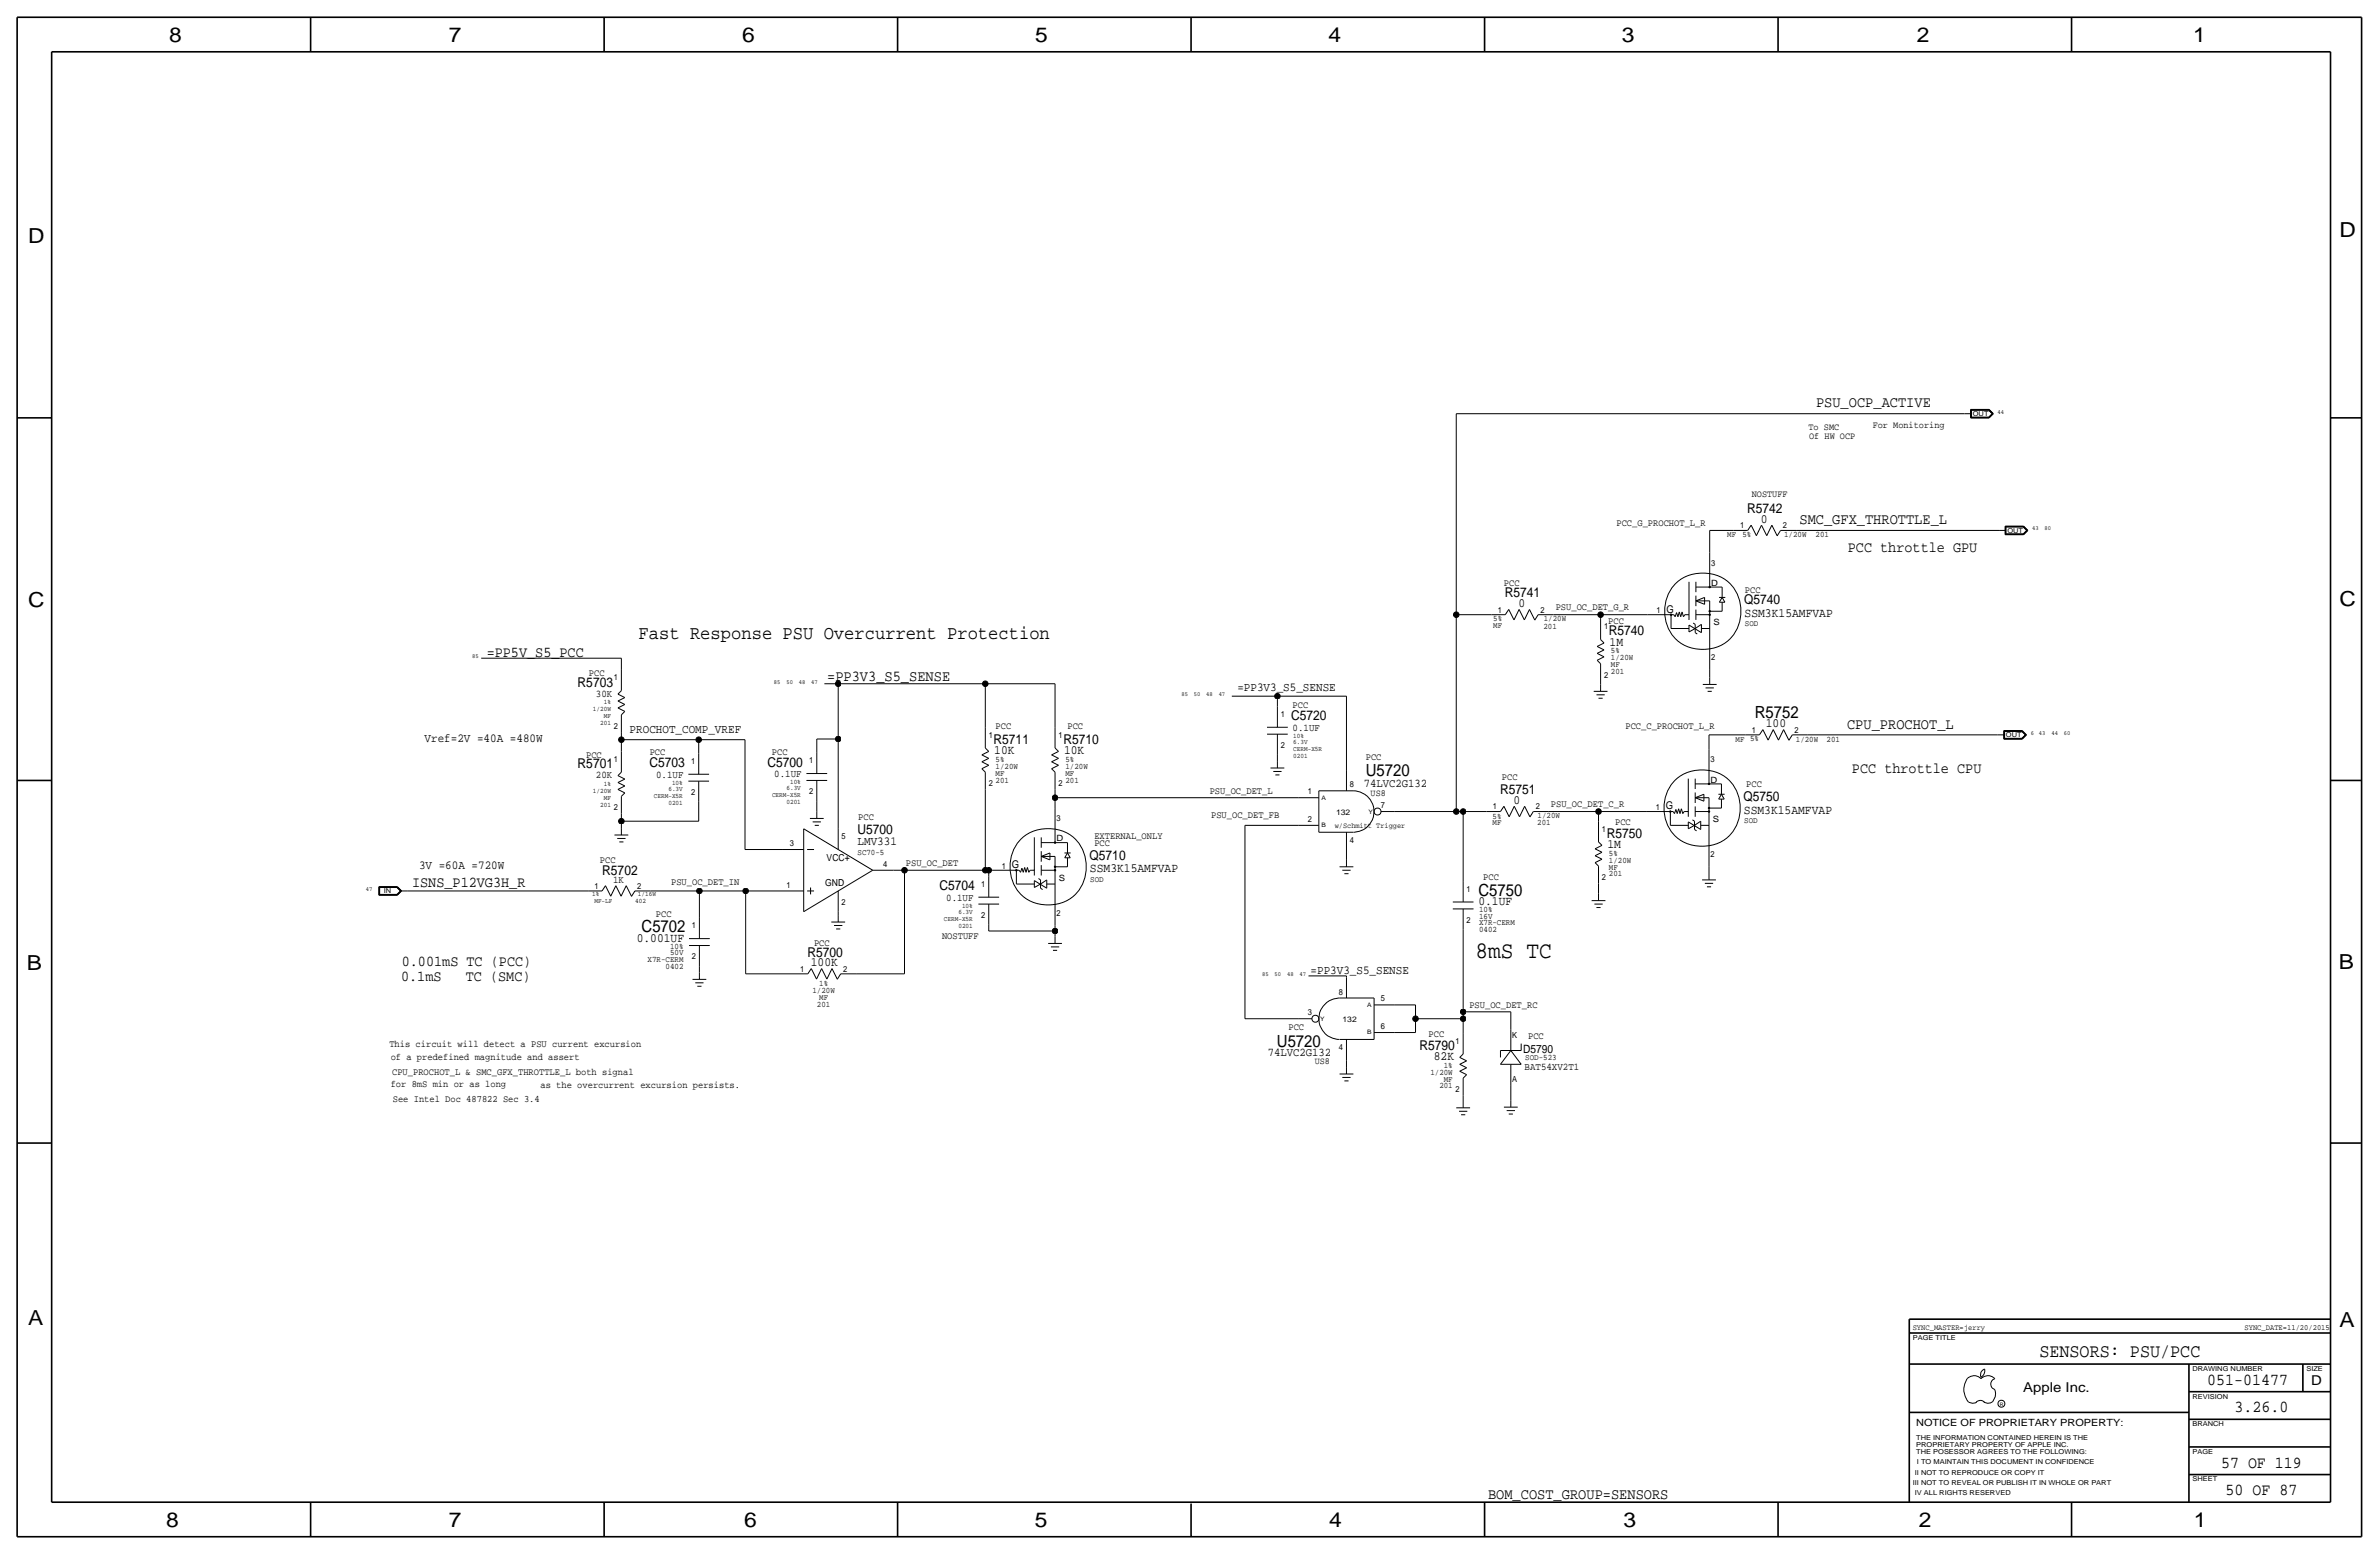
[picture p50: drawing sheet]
<svg xmlns="http://www.w3.org/2000/svg" width="875mm" height="572mm" viewBox="0 0 875 572" stroke-linecap="round" stroke-linejoin="round" font-family="sans-serif">
<defs><g id="words">
<text font-size="8.7" x="542.7" y="352.3">8mS TC</text>
<g font-size="7.6">
<text x="62.2" y="15.5">8</text>
<text x="165" y="15.5">7</text>
<text x="273" y="15.5">6</text>
<text x="380.7" y="15.5">5</text>
<text x="488.6" y="15.5">4</text>
<text x="596.6" y="15.5">3</text>
<text x="705.1" y="15.5">2</text>
<text x="806.7" y="15.5">1</text>
<text x="10.4" y="89.4">D</text>
<text x="860.5" y="87.1">D</text>
<text x="10.4" y="223.3">C</text>
<text x="860.5" y="222.8">C</text>
<text x="9.8" y="356.6">B</text>
<text x="860.2" y="356.4">B</text>
<text x="10.4" y="487.4">A</text>
<text x="860.5" y="488.2">A</text>
<text x="61.2" y="561.6">8</text>
<text x="165" y="561.6">7</text>
<text x="273.8" y="561.6">6</text>
<text x="380.7" y="561.6">5</text>
<text x="488.9" y="561.6">4</text>
<text x="597.1" y="561.6">3</text>
<text x="705.8" y="561.6">2</text>
<text x="806.9" y="561.6">1</text>
</g>
<text font-size="7.1" x="234.9" y="235">Fast Response PSU Overcurrent Protection</text>
<text font-size="6.9" x="750.1" y="499.1">SENSORS: PSU/PCC</text>
<g font-size="6.2">
<text x="645.4" y="263.9">R5752</text>
<text x="502.4" y="285.2">U5720</text>
<text x="543.8" y="329.7">C5750</text>
<text x="236" y="342.6">C5702</text>
<text x="469.7" y="385.1">U5720</text>
<text x="811.9" y="509.3">051-01477</text>
<text x="821.9" y="519.4">3.26.0</text>
<text x="817" y="539.7">57 OF 119</text>
<text x="818.6" y="549.9">50 OF 87</text>
</g>
<g font-size="5.6">
<text x="668" y="149.9">PSU_OCP_ACTIVE</text>
<text x="661.9" y="192.8">SMC_GFX_THROTTLE_L</text>
<text x="679.7" y="202.9">PCC throttle GPU</text>
<text x="179" y="241.6">=PP5V_S5_PCC</text>
<text x="304.2" y="250.4">=PP3V3_S5_SENSE</text>
<text x="679.4" y="268.2">CPU_PROCHOT_L</text>
<text x="681.2" y="284.2">PCC throttle CPU</text>
<text x="151.6" y="326.1">ISNS_P12VG3H_R</text>
<text x="147.8" y="355.3">0.001mS TC (PCC)</text>
<text x="147.5" y="360.9">0.1mS</text>
<text x="171.3" y="360.9">TC (SMC)</text>
<text x="547.3" y="551.2">BOM_COST_GROUP=SENSORS</text>
</g>
<g font-size="5">
<text x="642.7" y="188.7">R5742</text>
<text x="553.5" y="219.7">R5741</text>
<text x="641.6" y="222.3">Q5740</text>
<text x="591.8" y="233.7">R5740</text>
<text x="212.5" y="252.5">R5703</text>
<text x="474.9" y="264.9">C5720</text>
<text x="365.5" y="273.6">R5711</text>
<text x="391.1" y="273.6">R5710</text>
<text x="282.3" y="281.9">C5700</text>
<text x="212.5" y="282.4">R5701</text>
<text x="238.9" y="282.2">C5703</text>
<text x="551.7" y="292.1">R5751</text>
<text x="641.3" y="294.6">Q5750</text>
<text x="315.4" y="306.8">U5700</text>
<text x="591" y="308.1">R5750</text>
<text x="400.8" y="316.2">Q5710</text>
<text x="221.5" y="321.8">R5702</text>
<text x="345.6" y="327.4">C5704</text>
<text x="297" y="351.8">R5700</text>
<text x="522.1" y="386.1">R5790</text>
<text x="850.1" y="509.3">D</text>
<text x="744.2" y="511.8">Apple Inc.</text>
</g>
<g font-size="4.7">
<text x="647.7" y="192.3">0</text>
<text x="558.5" y="223.3">0</text>
<text x="641.7" y="226.9">SSM3K15AMFVAP</text>
<text x="592" y="237.5">1M</text>
<text x="649.5" y="267.5">100</text>
<text x="365.7" y="277.4">10K</text>
<text x="391.4" y="277.4">10K</text>
<text x="556.7" y="295.7">0</text>
<text x="641.5" y="299.3">SSM3K15AMFVAP</text>
<text x="591.3" y="311.9">1M</text>
<text x="400.9" y="320.9">SSM3K15AMFVAP</text>
<text x="543.8" y="333">0.1UF</text>
<text x="234.2" y="346.5">0.001UF</text>
<text x="298.2" y="355.3">100K</text>
<text x="527.4" y="389.9">82K</text>
</g>
<g font-size="4.5">
<text x="455.1" y="254.3">=PP3V3_S5_SENSE</text>
<text x="231.6" y="269.7">PROCHOT_COMP_VREF</text>
<text x="156.2" y="273.1">Vref=2V =40A =480W</text>
<text x="315.4" y="310.6">LMV331</text>
<text x="154.1" y="319.5">3V =60A =720W</text>
<text x="482" y="358.1">=PP3V3_S5_SENSE</text>
</g>
<g font-size="4.4">
<text x="501.6" y="289.6">74LVC2G132</text>
<text x="466.3" y="388.4">74LVC2G132</text>
</g>
<text font-size="4.2" x="560.3" y="387.1">D5790</text>
<g font-size="3.9">
<text x="613" y="225.3">G</text>
<text x="612.8" y="297.7">G</text>
<text x="372.2" y="319.3">G</text>
</g>
<g font-size="3.8">
<text x="219.2" y="256.3">30K</text>
<text x="475.4" y="268.7">0.1UF</text>
<text x="219.2" y="286.3">20K</text>
<text x="241.4" y="286">0.1UF</text>
<text x="284.8" y="285.8">0.1UF</text>
<text x="225.5" y="324.9">1K</text>
<text x="348" y="331.2">0.1UF</text>
<text x="560.8" y="393.6">BAT54XV2T1</text>
</g>
<text font-size="3.7" x="704.8" y="524.5">NOTICE OF PROPRIETARY PROPERTY:</text>
<g font-size="3.6">
<text x="594.6" y="193.3">PCC_G_PROCHOT_L_R</text>
<text x="553.2" y="215.4">PCC</text>
<text x="641.8" y="217.9">PCC</text>
<text x="572.2" y="224.3">PSU_OC_DET_G_R</text>
<text x="591.5" y="229.6">PCC</text>
<text x="216.6" y="248.7">PCC</text>
<text x="475.4" y="260.4">PCC</text>
<text x="366.2" y="268">PCC</text>
<text x="392.6" y="268">PCC</text>
<text x="597.9" y="268.2">PCC_C_PROCHOT_L_R</text>
<text x="215.6" y="278.6">PCC</text>
<text x="239" y="277.6">PCC</text>
<text x="283.9" y="277.6">PCC</text>
<text x="502.4" y="279.4">PCC</text>
<text x="552.4" y="287">PCC</text>
<text x="445" y="292.1">PSU_OC_DET_L</text>
<text x="642.3" y="289.6">PCC</text>
<text x="570.4" y="296.7">PSU_OC_DET_C_R</text>
<text x="315.7" y="301.5">PCC</text>
<text x="445.5" y="301">PSU_OC_DET_FB</text>
<text x="594.1" y="303.3">PCC</text>
<text x="402.5" y="311.2">PCC</text>
<text x="402.5" y="308.6">EXTERNAL_ONLY</text>
<text x="220.7" y="317.2">PCC</text>
<text x="333.2" y="318.5">PSU_OC_DET</text>
<text x="545.5" y="323.6">PCC</text>
<text x="246.8" y="325.6">PSU_OC_DET_IN</text>
<text x="241.2" y="337.3">PCC</text>
<text x="299.4" y="347.7">PCC</text>
<text x="346.5" y="345.2">NOSTUFF</text>
<text x="540.5" y="370.6">PSU_OC_DET_RC</text>
<text x="473.9" y="378.7">PCC</text>
<text x="525.5" y="381.3">PCC</text>
<text x="562.1" y="382">PCC</text>
<text x="143.2" y="385.1">This circuit will detect a PSU current excursion</text>
<text x="143.7" y="389.9">of a predefined magnitude and assert</text>
<text x="144.2" y="395.2">CPU_PROCHOT_L &amp; SMC_GFX_THROTTLE_L both signal</text>
<text x="143.7" y="399.8">for 8mS min or as long</text>
<text x="198.8" y="400.1">as the overcurrent excursion persists.</text>
<text x="144.5" y="405.1">See Intel Doc 487822 Sec 3.4</text>
</g>
<g font-size="3.5">
<text x="665.2" y="158">To SMC</text>
<text x="665.4" y="161.5">Of HW OCP</text>
<text x="688.8" y="157.5">For Monitoring</text>
<text x="644.3" y="182.6">NOSTUFF</text>
<text x="504.1" y="292.6">US8</text>
<text x="304.1" y="316.7">VCC+</text>
<text x="303.5" y="325.9">GND</text>
<text x="483.6" y="391.4">US8</text>
</g>
<g font-size="3.2">
<text x="629.4" y="215.4">D</text>
<text x="630.2" y="229.9">S</text>
<text x="629.1" y="287.8">D</text>
<text x="630" y="302.3">S</text>
<text x="388.6" y="309.4">D</text>
<text x="389.4" y="323.8">S</text>
</g>
<g font-size="3.1">
<text x="635.3" y="197.4">MF</text>
<text x="640" y="194.3">1</text>
<text x="640.9" y="197.6">5%</text>
<text x="655.8" y="194.3">2</text>
<text x="656.2" y="197.4">1/20W</text>
<text x="667.8" y="197.4">201</text>
<text x="629.4" y="208">3</text>
<text x="550.9" y="225.3">1</text>
<text x="566.6" y="225.3">2</text>
<text x="609.3" y="225.6">1</text>
<text x="549.2" y="230.9">MF</text>
<text x="549.2" y="228.3">5%</text>
<text x="567.7" y="231.1">201</text>
<text x="567.8" y="228.3">1/20W</text>
<text x="590" y="231.4">1</text>
<text x="641.8" y="230.4">SOD</text>
<text x="592.5" y="242.8">1/20W</text>
<text x="592.5" y="240.3">5%</text>
<text x="592.5" y="245.4">MF</text>
<text x="629.4" y="242.8">2</text>
<text x="225.8" y="250.2">1</text>
<text x="590" y="249.2">2</text>
<text x="592.5" y="247.9">201</text>
<text x="471.1" y="263.7">1</text>
<text x="225.8" y="268">2</text>
<text x="644.3" y="269.5">1</text>
<text x="660.1" y="269.5">2</text>
<text x="363.7" y="271.3">1</text>
<text x="389.3" y="271.3">1</text>
<text x="471.1" y="275.1">2</text>
<text x="638.4" y="272.8">MF 5%</text>
<text x="660.5" y="273">1/20W</text>
<text x="671.8" y="272.8">201</text>
<text x="225.8" y="280.2">1</text>
<text x="254.2" y="280.9">1</text>
<text x="297.6" y="280.7">1</text>
<text x="366.2" y="280.2">5%</text>
<text x="391.9" y="280.2">5%</text>
<text x="629.1" y="280.4">3</text>
<text x="366.2" y="282.7">1/20W</text>
<text x="366.2" y="287.8">201</text>
<text x="366.2" y="285.2">MF</text>
<text x="391.9" y="282.7">1/20W</text>
<text x="391.9" y="287.8">201</text>
<text x="391.9" y="285.2">MF</text>
<text x="254.2" y="292.4">2</text>
<text x="297.6" y="292.1">2</text>
<text x="363.7" y="289.1">2</text>
<text x="389.3" y="289.1">2</text>
<text x="481" y="292.1">1</text>
<text x="496.5" y="289.6">8</text>
<text x="225.8" y="297.9">2</text>
<text x="507.9" y="297.2">7</text>
<text x="549.1" y="297.7">1</text>
<text x="564.8" y="297.7">2</text>
<text x="609" y="297.9">1</text>
<text x="388.6" y="302">3</text>
<text x="481" y="302.3">2</text>
<text x="549" y="303.5">MF</text>
<text x="549" y="301.2">5%</text>
<text x="565.4" y="303.5">201</text>
<text x="565.5" y="300.7">1/20W</text>
<text x="589.2" y="305.8">1</text>
<text x="641.6" y="302.8">SOD</text>
<text x="290.5" y="311.2">3</text>
<text x="309.6" y="308.6">5</text>
<text x="496.5" y="309.9">4</text>
<text x="315.4" y="314.5">SC70-5</text>
<text x="591.8" y="314.7">5%</text>
<text x="591.8" y="317.2">1/20W</text>
<text x="629.1" y="315.2">2</text>
<text x="324.8" y="318.8">4</text>
<text x="368.5" y="319.5">1</text>
<text x="589.2" y="323.6">2</text>
<text x="591.8" y="319.8">MF</text>
<text x="591.8" y="322.3">201</text>
<text x="218.6" y="326.9">1</text>
<text x="234.4" y="326.9">2</text>
<text x="289.3" y="326.4">1</text>
<text x="360.9" y="326.1">1</text>
<text x="401" y="324.4">SOD</text>
<text x="539.4" y="327.9">1</text>
<text x="309.6" y="332.7">2</text>
<text x="544" y="335.5">10%</text>
<text x="254.5" y="341.4">1</text>
<text x="360.9" y="337.6">2</text>
<text x="388.6" y="336.8">2</text>
<text x="539.4" y="339.3">2</text>
<text x="544" y="340.4">X7R-CERM</text>
<text x="544" y="337.8">16V</text>
<text x="544" y="342.9">0402</text>
<text x="238.2" y="353.8">X7R-CERM</text>
<text x="246.5" y="349">10%</text>
<text x="246.5" y="351.3">50V</text>
<text x="254.5" y="352.8">2</text>
<text x="244.8" y="356.4">0402</text>
<text x="294.3" y="357.4">1</text>
<text x="310.1" y="357.4">2</text>
<text x="298.8" y="365.3">1/20W</text>
<text x="301.3" y="362.7">1%</text>
<text x="492.4" y="365.8">8</text>
<text x="300.5" y="370.3">201</text>
<text x="301.3" y="367.8">MF</text>
<text x="507.9" y="368.3">5</text>
<text x="481" y="373.4">3</text>
<text x="507.9" y="378.5">6</text>
<text x="535.4" y="383.8">1</text>
<text x="556.2" y="381.8">K</text>
<text x="492.4" y="386.1">4</text>
<text x="561" y="389.9">SOD-523</text>
<text x="526.1" y="395.2">1/20W</text>
<text x="531.1" y="392.7">1%</text>
<text x="529.4" y="400.3">201</text>
<text x="531.1" y="397.8">MF</text>
<text x="535.4" y="401.6">2</text>
<text x="556.2" y="397.8">A</text>
</g>
<g font-size="2.9">
<text x="491.4" y="299.7">132</text>
<text x="490.9" y="304.5">w/Schmitt Trigger</text>
<text x="493.8" y="375.9">132</text>
<text x="703.5" y="488.9">SYNC_MASTER=jerry</text>
<text x="825.6" y="488.9">SYNC_DATE=11/20/2015</text>
</g>
<g font-size="2.5">
<text x="725.6" y="152.9">OUT</text>
<text x="738.3" y="195.8">OUT</text>
<text x="218.1" y="261.6">1/20W</text>
<text x="222.1" y="259.1">1%</text>
<text x="220.8" y="266.7">201</text>
<text x="222.1" y="264.2">MF</text>
<text x="475.7" y="271.3">10%</text>
<text x="475.7" y="273.6">6.3V</text>
<text x="737.8" y="271">OUT</text>
<text x="475.7" y="276.1">CERM-X5R</text>
<text x="475.7" y="278.6">0201</text>
<text x="218.1" y="291.6">1/20W</text>
<text x="222.1" y="289.1">1%</text>
<text x="240.5" y="293.4">CERM-X5R</text>
<text x="245.8" y="290.8">6.3V</text>
<text x="247.2" y="288.5">10%</text>
<text x="284" y="293.1">CERM-X5R</text>
<text x="289.3" y="290.6">6.3V</text>
<text x="290.6" y="288.3">10%</text>
<text x="220.8" y="296.7">201</text>
<text x="222.1" y="294.1">MF</text>
<text x="245.8" y="295.9">0201</text>
<text x="289.3" y="295.7">0201</text>
<text x="141.2" y="328.4">IN</text>
<text x="217.8" y="329.7">1%</text>
<text x="234.6" y="329.7">1/16W</text>
<text x="218.6" y="332">MF-LF</text>
<text x="233.7" y="332">402</text>
<text x="353.9" y="333.8">10%</text>
<text x="347.2" y="338.6">CERM-X5R</text>
<text x="352.5" y="336">6.3V</text>
<text x="352.5" y="341.1">0201</text>
<text x="703.5" y="492.8">PAGE TITLE</text>
<text x="806.4" y="504.2">DRAWING NUMBER</text>
<text x="848.3" y="504.2">SIZE</text>
<text x="806.4" y="514.4">REVISION</text>
<text x="806.4" y="524.5">BRANCH</text>
<text x="704.8" y="532.1">PROPRIETARY PROPERTY OF APPLE INC.</text>
<text x="704.8" y="529.6">THE INFORMATION CONTAINED HEREIN IS THE</text>
<text x="704.8" y="534.7">THE POSESSOR AGREES TO THE FOLLOWING:</text>
<text x="705.1" y="538.5">I TO MAINTAIN THIS DOCUMENT IN CONFIDENCE</text>
<text x="806.4" y="534.7">PAGE</text>
<text x="704.3" y="542.3">II NOT TO REPRODUCE OR COPY IT</text>
<text x="806.4" y="544.8">SHEET</text>
<text x="703.5" y="546.1">III NOT TO REVEAL OR PUBLISH IT IN WHOLE OR PART</text>
<text x="704.3" y="549.9">IV ALL RIGHTS RESERVED</text>
</g>
<g font-size="2.3">
<text x="734.7" y="152.1">44</text>
<text x="747.4" y="195.1">43</text>
<text x="752" y="195.1">80</text>
<text x="173.7" y="242.1">85</text>
<text x="284.7" y="251.5">85</text>
<text x="289.3" y="251.5">50</text>
<text x="293.8" y="251.5">48</text>
<text x="298.4" y="251.5">47</text>
<text x="434.5" y="256">85</text>
<text x="439.1" y="256">50</text>
<text x="443.7" y="256">48</text>
<text x="448.3" y="256">47</text>
<text x="746.9" y="270.3">6</text>
<text x="750" y="270.3">43</text>
<text x="754.5" y="270.3">44</text>
<text x="759.1" y="270.3">60</text>
<text x="486" y="294.1">A</text>
<text x="503.3" y="299.2">Y</text>
<text x="486" y="304">B</text>
<text x="134.5" y="327.7">47</text>
<text x="464.3" y="358.9">85</text>
<text x="468.8" y="358.9">50</text>
<text x="473.4" y="358.9">48</text>
<text x="478" y="358.9">47</text>
<text x="502.8" y="370.3">A</text>
<text x="485.5" y="375.4">Y</text>
<text x="502.8" y="380.2">B</text>
</g>
<text font-size="1.8" x="735.5" y="516.9">R</text>
</g></defs>
<g fill="none" stroke="#000" stroke-width=".37">
<path d="M535.6 152.1v74zM535.6 152.1h187zM722.6 152.1h2.5zM724.8 150.6h6.8zM724.8 153.7h6.8zM724.8 150.6v3.1zM724.9 150.7v2.9zM724.9 153.6h6.7zM724.9 150.7h6.7zM725 150.8v2.7zM725 153.5h6.5zM725 150.8h6.5z"/>
<path d="M725.1 150.9h6.4zM725.1 150.9v2.5zM725.1 153.4h6.4zM731.5 150.9l1.2 1.2zM731.5 153.4l1.2-1.3zM731.5 150.8l1.4 1.3zM731.5 153.5l1.4-1.4zM731.6 153.6l1.4-1.5zM731.6 150.7l1.4 1.4zM731.6 153.7l1.6-1.6zM731.6 150.6l1.6 1.5zM628.9 195.1h8.8z"/>
<path d="M628.9 195.1v8.1zM637.7 195.1h5.1zM644.1 193.1l1.9 3.9zM644.1 193.1l-1.3 2zM647.9 193.1l-1.9 3.9zM647.9 193.1l1.9 3.9zM651.7 193.1l-1.9 3.9zM651.7 193.1l1.9 3.9zM654.9 195.1h5.7zM654.9 195.1l-1.3 2zM660.6 195.1h74.7zM735.3 195.1h2.5z"/>
<path d="M737.5 193.5h6.8zM737.5 196.6h6.8zM737.5 193.5v3.1zM737.6 193.6v2.9zM737.6 196.5h6.7zM737.6 193.6h6.7zM737.7 193.7v2.7zM737.7 196.4h6.5zM737.7 193.7h6.5zM737.8 193.8h6.4zM737.8 193.8v2.5zM737.8 196.3h6.4z"/>
<path d="M744.2 193.8l1.2 1.3zM744.2 196.3l1.2-1.2zM744.2 193.7l1.4 1.4zM744.3 196.5l1.4-1.4zM744.3 193.6l1.4 1.5zM744.3 193.5l1.6 1.6zM745.6 195.1l-1.4 1.3zM745.9 195.1l-1.6 1.5zM615.8 215.2a14.7 14.7 0 0 1 22.1 1.3 14.5 14.5 0 0 1-5.5 21.1 14.3 14.3 0 0 1-18.5-6.1 15.1 15.1 0 0 1 1.9-16.3zM621.2 214v14zM623.8 215.9h9.6zM623.8 214v3.8z"/>
<path d="M623.8 219v3.9zM627 219.7v2.6zM628.9 203.2v12.7zM632.3 219.7h2.3zM633.4 219.7l-1 1.8zM633.4 215.9v3.8zM633.4 219.7l1 1.8zM535.6 226.1v72.4zM535.6 226.1h13zM548.6 226.1h5.1zM554.9 224.1l2 3.9zM554.9 224.1l-1.2 2z"/>
<path d="M558.7 224.1l-1.8 3.9zM558.7 224.1l2 3.9zM562.6 224.1l-1.9 3.9zM562.6 224.1l1.9 3.9zM565.8 226.1h5.6zM565.8 226.1l-1.3 2zM571.4 226.1h17.3zM587.5 237.7l2.5 1.3zM587.5 237.7l2.5-1.2zM588.7 226.1h17.3zM588.7 235.2l1.3 1.3zM588.7 226.1v1.5z"/>
<path d="M588.7 227.6v7.6zM606 226.1h9.6zM614.6 226.1v5zM614.6 231.1h6.6zM615.6 226.1l.6 .7zM616.7 225.3l-.5 1.5zM616.7 225.3l.5 1.5zM617.7 225l-.5 1.8zM617.7 225l.5 1.8zM618.7 225l.5 1.8zM618.7 225l-.5 1.8zM619.7 226.1h1.5z"/>
<path d="M619.7 226.1l-.5 .7zM621.2 229.9v2.5zM621.2 229.9l4.6 2.8zM621.2 232.4l2.3-1.3zM622.8 229.1l.7 .5zM623.5 231.1l2.3-1.5zM623.5 232.7l.8 .5zM623.5 229.6v3.1zM623.8 221l3.2-1.3zM623.8 221l3.2 1.3zM623.8 221h5.1zM623.8 226.1h5.1z"/>
<path d="M623.8 224.2v3.8zM625.8 229.6v3.1zM625.8 231.1h3.1zM628.9 224.8h4.5zM628.9 221v25.4zM632.4 221.5h2zM633.4 221.5v3.3zM177 242.1h51.5zM227.3 255.3l1.2-1.3zM227.3 255.3l2.5 1.2zM227.3 257.8l2.5 1.3zM227.3 257.8l2.5-1.3z"/>
<path d="M228.5 242.1v4.3zM228.5 246.4v7.6zM303.2 251.5h5.1zM308.3 251.5h54.1zM308.3 251.5v20.3zM362.4 251.5h25.7zM362.4 251.5v16zM388.1 251.5v16zM453.1 256h16.7zM469.8 256h25.4zM469.8 256v3.8zM469.8 259.8v7.7z"/>
<path d="M495.2 256v27.2zM586.2 254.3h5.1zM587.2 255.5h3zM587.5 242.8l1.2 1.3zM587.5 240.3l2.5 1.3zM587.5 242.8l2.5-1.2zM587.5 240.3l2.5-1.3zM588 256.8h1.5zM588.7 250.4v1.3zM588.7 251.7v2.6zM588.7 244.1v6.3zM626.3 251.7h5.1z"/>
<path d="M627.3 253h3.1zM628.1 254.3h1.5zM628.9 246.4v2.8zM628.9 249.2v2.5zM227.3 260.4l2.5 1.2zM227.3 260.4l2.5-1.3zM228.5 262.9l1.3-1.3zM228.5 272h28.5zM228.5 272v4.4zM228.5 269.2v2.8zM228.5 276.4v7.6zM228.5 262.9v6.3z"/>
<path d="M257 272v5.1zM257 277.1v7.6zM257 272h17zM274 272v40.4zM300.4 271.8h7.9zM300.4 271.8v5.1zM300.4 276.9v7.6zM308.3 271.8v33zM361.1 277.6l2.6 1.3zM361.1 277.6l2.6-1.2zM362.4 275.1l1.3 1.3zM362.4 267.5v7.6z"/>
<path d="M386.8 277.6l2.5-1.2zM386.8 277.6l2.5 1.3zM388.1 275.1l1.2 1.3zM388.1 267.5v7.6zM466 270h7.7zM466 267.5h7.7zM469.8 277.6v2.3zM469.8 279.9v2.5zM469.8 270v7.6zM628.6 270.3v5.3zM628.6 275.6v12.7zM628.6 270.3h13.5z"/>
<path d="M642.1 270.3h5zM648.4 268.3l1.9 3.9zM648.4 268.3l-1.3 2zM652.2 268.3l-1.9 3.9zM652.2 268.3l2 3.9zM656 268.3l-1.8 3.9zM656 268.3l2 3.9zM659.2 270.3h5.7zM659.2 270.3l-1.2 2zM664.9 270.3h69.9zM734.8 270.3h2.5zM737 268.7h6.8z"/>
<path d="M737 271.8h6.8zM737 268.7v3.1zM737.1 268.8v2.9zM737.1 271.7h6.7zM737.1 268.8h6.7zM737.2 268.9h6.5zM737.2 268.9v2.7zM737.2 271.6h6.5zM737.3 269h6.4zM737.3 269v2.5zM737.3 271.5h6.4zM743.7 269l1.2 1.3z"/>
<path d="M743.7 271.5l1.2-1.2zM743.7 271.6l1.4-1.3zM743.7 268.9l1.4 1.4zM743.8 271.7l1.4-1.4zM743.8 268.8l1.4 1.5zM743.8 271.8l1.6-1.5zM743.8 268.7l1.6 1.6zM227.3 285.2l1.2-1.2zM227.3 285.2l2.5 1.3zM227.3 290.3l2.5 1.3zM227.3 287.8l2.5 1.3zM227.3 290.3l2.5-1.2z"/>
<path d="M227.3 287.8l2.5-1.3zM228.5 299.2v2.8zM228.5 292.9v6.3zM229.8 291.6l-1.3 1.3zM253.2 287.3h7.6zM253.2 284.7h7.6zM257 294.9v7.1zM257 287.3v7.6zM296.6 287h7.6zM296.6 284.5h7.6zM300.4 294.6v3.9zM300.4 298.5v2.5z"/>
<path d="M300.4 287v7.6zM361.1 282.7l1.3 1.3zM361.1 280.2l2.6 1.2zM361.1 282.7l2.6-1.3zM361.1 280.2l2.6-1.3zM362.4 290.3v29.7zM362.4 284v6.3zM386.8 282.7l2.5-1.3zM386.8 280.2l2.5-1.3zM386.8 282.7l1.3 1.3zM386.8 280.2l2.5 1.2zM388.1 290.3v3.1z"/>
<path d="M388.1 293.4v3.8zM388.1 284v6.3zM388.1 297.2v12.7zM388.1 293.4h89.4zM467.3 282.4h5.1zM468.3 283.7h3.1zM469.1 285h1.5zM477.5 293.4h7.6zM485.1 290.8v15.3zM485.1 290.8h12.7zM495.2 283.2v7.6zM497.7 290.8a7.6 7.6 0 0 1 7.7 7.6 7.6 7.6 0 0 1-7.6 7.7"/>
<path d="M507.9 298.5h5.1zM513 298.5h22.6zM535.6 298.5h2.6zM538.2 298.5h8.6zM538.2 298.4v25.7zM546.8 298.5h5.1zM553.2 296.5l1.9 3.9zM553.2 296.5l-1.3 2zM557 296.5l-1.9 3.9zM557 296.5l1.9 3.9zM560.8 296.5l-1.9 3.9zM560.8 296.5l1.9 3.9z"/>
<path d="M564 298.5h5.7zM564 298.5l-1.3 2zM569.7 298.5h18.3zM588 298.5v3.5zM588 298.5h17.7zM605.7 298.5h9.7zM614.4 298.5v5zM615.4 298.4l.5 .8zM615.5 287.5a14.7 14.7 0 0 1 22.1 1.4 14.5 14.5 0 0 1-5.4 21.1 14.3 14.3 0 0 1-18.6-6.1 15.1 15.1 0 0 1 1.9-16.4zM616.4 297.7l.5 1.5zM616.4 297.7l-.5 1.5zM617.4 297.4l.5 1.8z"/>
<path d="M617.4 297.4l-.5 1.8zM618.4 297.4l.5 1.8zM618.4 297.4l-.5 1.8zM619.5 298.5h1.5zM619.5 298.5l-.6 .7zM621 286.4v14zM623.5 288.3h9.7zM623.5 286.4v3.8zM623.5 291.4v3.9zM623.5 293.4l3.2-1.3zM623.5 293.4l3.2 1.2zM623.5 293.4h5.1z"/>
<path d="M623.5 298.5h5.1zM623.5 296.6v3.8zM626.7 292.1v2.5zM628.6 293.4v25.4zM628.6 297.2h4.6zM632.1 292.1h2.2zM632.2 293.9h2zM633.2 293.9v3.3zM633.2 292.1l-1 1.8zM633.2 288.3v3.8zM633.2 292.1l1 1.8zM226 307.1h5.1z"/>
<path d="M227 308.4h3.1zM227.8 309.6h1.5zM228.5 302h28.5zM228.5 302v2.5zM228.5 304.5v2.6zM274 312.4h14zM288 312.4h7.6zM295.6 304.8v30.5zM295.6 304.8l25.4 15.2zM296.9 312.4h2.5zM297.9 301h5.1zM298.9 302.3h3.1z"/>
<path d="M299.7 303.5h1.5zM308.3 304.8v7.6zM375 309.1a14.7 14.7 0 0 1 22.1 1.4 14.5 14.5 0 0 1-5.4 21.1 14.3 14.3 0 0 1-18.6-6.1 15.1 15.1 0 0 1 1.9-16.4zM375.9 319.3l.5 1.5zM375.9 319.3l-.5 1.5zM376.9 319l.5 1.8zM376.9 319l-.5 1.8zM377.9 319l-.5 1.8zM377.9 319l.5 1.8zM380.4 307.9v14.1zM383 309.9h9.6zM383 307.9v3.9z"/>
<path d="M383 313v3.9zM383 315l3.2-1.3zM383 315l3.2 1.2zM383 315h5.1zM383 318.2v3.8zM386.2 313.7v2.5zM388.1 318.8h4.5zM388.1 315v25.4zM391.5 313.7h2.3zM391.6 315.5h2zM392.6 315.5v3.3zM392.6 313.7l-1 1.8z"/>
<path d="M392.6 309.9v3.8zM392.6 313.7l1 1.8zM457.9 303.5h19.6zM457.9 303.5v71.1zM477.5 303.5h7.6zM485.1 306.1h12.7zM492.7 318.8h5.1zM495.2 313.7v2.5zM495.2 306.1v7.6zM495.2 316.2v2.6zM586.7 312.2l2.5-1.3zM586.7 317.2l2.5-1.2z"/>
<path d="M586.7 314.7l2.5-1.3zM586.7 317.2l1.3 1.3zM586.7 314.7l2.5 1.3zM586.7 312.2l2.5 1.2zM588 309.6l1.2 1.3zM588 302v7.6zM588 318.5v6.4zM614.4 303.5h6.6zM621 302.3l4.6 2.8zM621 304.8l2.3-1.3zM621 302.3v2.5zM622.5 301.5l.8 .5z"/>
<path d="M623.3 303.5l2.3-1.5zM623.3 305.1l.7 .5zM623.3 302v3.1zM625.6 302v3.1zM625.6 303.5h3zM628.6 318.8v2.3zM139.3 326.1h6.9zM139.3 326.1v3.1zM139.3 329.2h6.9zM139.4 326.2v2.9zM139.4 329.1h6.7zM139.4 326.2h6.7z"/>
<path d="M139.5 326.3v2.7zM139.5 329h6.5zM139.5 326.3h6.5zM139.6 326.4v2.5zM139.6 328.9h6.4zM139.6 326.4h6.4zM146 328.9l1.3-1.2zM146 326.4l1.3 1.3zM146.1 326.3l1.3 1.4zM146.1 326.2l1.5 1.5zM146.2 329.2l1.5-1.5zM146.2 326.1l1.5 1.6z"/>
<path d="M147.3 327.7h2.5zM147.4 327.7l-1.4 1.3zM147.6 327.7l-1.5 1.4zM149.8 327.7h66.6zM216.4 327.7h5zM222.7 325.7l-1.3 2zM222.7 325.7l1.9 3.9zM226.5 325.7l-1.9 3.9zM226.5 325.7l1.9 3.9zM230.3 325.7l-1.9 3.9zM230.3 325.7l2 3.9zM233.5 327.7l-1.2 2z"/>
<path d="M233.5 327.7h5.7zM239.2 327.7h18.1zM257.3 327.7h17zM257.3 327.7v9.9zM257.3 337.6v7.6zM274.3 327.7v30.4zM274.3 327.7h13.7zM288 327.7h7.6zM295.6 335.3l25.4-15.3zM296.9 327.7h2.5zM298.1 326.4v2.5zM305.8 339.1h5z"/>
<path d="M308.3 335.3v1.3zM308.3 336.6v2.5zM308.3 327.7v7.6zM321 320h7.6zM328.6 320h4.1zM332.7 320h29.7zM332.7 320v38.1zM359.9 332.5h7.6zM359.9 329.9h7.6zM362.4 320h1.3zM363.7 320h1.5zM363.7 320v2.3z"/>
<path d="M363.7 322.3v7.6zM363.7 332.5v7.6zM365.2 320h9.7zM373.8 320v5.1zM373.8 325.1h6.6zM374.9 320l.5 .8zM378.9 320l-.5 .8zM378.9 320h1.5zM380.4 323.8l4.6 2.8zM380.4 326.4l2.3-1.3zM380.4 323.9v2.5zM382 323.1l.7 .5z"/>
<path d="M382.7 325.1l2.3-1.5zM382.7 326.6l.8 .6zM382.7 323.6v3zM383 320h5.1zM385 323.6v3zM385 325.1h3.1zM493.7 320h3.1zM494.5 321.3h1.5zM534.4 331.7h7.6zM534.4 334.3h7.6zM538.2 324.1v7.6zM538.2 334.3v7.6z"/>
<path d="M585.4 331.2h5.1zM586.4 332.5h3.1zM587.2 333.8h1.5zM588 324.9v3.8zM588 328.7v2.5zM626.1 323.6h5zM627.1 324.9h3zM627.8 326.1h1.6zM628.6 321.1v2.5zM253.4 345.2h7.7zM253.4 347.7h7.7zM257.3 355.3v2.3z"/>
<path d="M257.3 347.7v7.6zM257.3 357.6v2.6zM274.3 358.1h17.7zM292 358.1h5.1zM298.4 356.2l-1.3 1.9zM298.4 356.2l1.9 3.9zM302.2 356.2l-1.9 3.9zM302.2 356.2l1.9 3.9zM306 356.2l-1.9 3.9zM306 356.2l1.9 3.9zM306.8 340.4h3zM307.5 341.6h1.6z"/>
<path d="M309.2 358.1l-1.3 2.1zM309.2 358.1h5.7zM314.9 358.1h17.8zM363.7 342.4h24.4zM363.7 340.1v2.3zM385.5 347h5.1zM386.5 348.2h3.1zM387.3 349.5h1.5zM388.1 340.4v2zM388.1 342.4v2zM388.1 344.4v2.6zM481.3 358.9h13.9z"/>
<path d="M495.2 358.9v.5zM495.2 359.4v7.6zM538.2 341.9v30.2zM254.7 360.2h5.1zM255.7 361.4h3.1zM256.5 362.7h1.5zM457.9 374.6h19.6zM477.5 374.6h5zM492.7 367h12.7zM492.7 367a7.6 7.6 0 0 0-7.6 7.6 7.6 7.6 0 0 0 7.5 7.7M505.4 379.7h7.6zM505.4 369.6h7.6z"/>
<path d="M505.4 367v15.3zM513 369.6h7.6zM513 379.7h7.6zM520.6 369.6v5zM520.6 374.6h17.6zM520.6 374.6v5.1zM538.2 372.1h17.5zM538.2 372.1v2.5zM538.2 374.6v5.4zM538.2 380v7.6zM555.7 372.1v6.6zM555.7 378.7v7.6z"/>
<path d="M492.7 382.3h12.7zM492.7 395h5.1zM493.7 396.2h3.1zM494.5 397.5h1.5zM495.2 389.9v2.5zM495.2 382.3v7.6zM495.2 392.4v2.6zM536.9 394l2.5-1.3zM536.9 391.4l2.5-1.3zM536.9 388.9l1.3-1.3zM536.9 388.9l2.5 1.2zM536.9 394l2.5 1.2z"/>
<path d="M536.9 391.4l2.5 1.3zM538.2 396.5v6.3zM539.4 395.2l-1.2 1.3zM551.9 386.3h7.6zM551.9 386.3v2.6zM551.9 391.4h7.6zM555.7 399v5.6zM555.7 386.3l-3.8 5.1zM555.7 386.3l3.8 5.1zM555.7 391.4v7.6zM559.5 383.8v2.5zM535.6 407.4h5.1z"/>
<path d="M536.7 408.7h3zM537.4 410h1.5zM538.2 402.8v2.1zM538.2 404.9v2.5zM553.2 407.2h5zM554.2 408.4h3zM554.9 409.7h1.6zM555.7 404.6v2.6zM724.1 515.6l.5 .2a2.67 2.67 0 0 0 2.5-.2M726.8 515.7a2.09 2.09 0 0 1 3.1 0M728.6 506.5a2.69 2.69 0 0 0 1.3-3 2.26 2.26 0 0 0-1.3 3M729.7 515.6l.4 .2a2.67 2.67 0 0 0 2.6-.2"/>
<path d="M733.7 511.1a4.5 4.5 0 0 1-1 4.6M733.8 511a2.08 2.08 0 0 1-1.6-2 2.08 2.08 0 0 1 1.6-2 3.4 3.4 0 0 0-5.1 0 3.6 3.6 0 0 0-3.9-.8 3.6 3.6 0 0 0-2.3 3.3 7.1 7.1 0 0 0 1.6 6.2"/>
<circle cx="506.7" cy="298.5" r="1.28"/>
<circle cx="483.8" cy="374.7" r="1.28"/>
<circle cx="736.1" cy="516.2" r="1.28"/>
</g>
<g fill="none" stroke="#000" stroke-width=".6" stroke-linecap="butt">
<path d="M6.3 6.4v558.7zM6.3 6.4h862.3zM19 19.1h838.2zM19 19.1v533.4zM114.2 6.4v12.7zM222.2 6.4v12.7zM330.1 6.4v12.7zM438.1 6.4v12.7zM546 6.4v12.7zM654 6.4v12.7zM761.9 6.4v12.7zM857.2 19.1v533.4z"/>
<path d="M868.6 6.4v558.7zM6.3 153.7h12.7zM857.2 153.7h11.4zM6.3 287h12.7zM857.2 287h11.4zM6.3 420.4h12.7zM857.2 420.4h11.4zM702.3 490.2h154.9zM702.3 485.1h154.9zM702.3 485.1v5.1zM702.3 490.2v62.3zM702.3 501.6h154.9z"/>
<path d="M702.3 519.4h102.8zM805.1 501.6v50.8zM805.1 511.8h52.1zM847 501.6v10.2zM805.1 522h52.1zM805.1 532.1h52.1zM19 552.5h838.2zM114.2 552.4v12.7zM222.2 552.5v12.7zM330.1 552.5v12.7zM438.1 553v12.1zM546 552.5v12.7z"/>
<path d="M654 552.5v12.7zM761.9 552.5v12.7zM805.1 542.3h52.1zM6.3 565.1h862.3z"/>
</g>
<g fill="#000" stroke="#000" stroke-width=".37">
<path d="M628.7 215.7h.3v.4h-.3zM614.4 225.9h.4v.3h-.4zM628.7 225.9h.3v.3h-.3zM628.7 224.6h.3v.4h-.3zM614.2 298.3h.4v.3h-.4zM628.4 288.1h.4v.4h-.4zM628.4 298.3h.4v.3h-.4zM628.4 297h.4v.4h-.4zM373.6 319.9h.4v.3h-.4zM387.9 309.7h.4v.4h-.4zM387.9 319.9h.4v.3h-.4zM387.9 318.6h.4v.3h-.4z"/>
<circle cx="535.6" cy="226.1" r="1.02"/>
<circle cx="588.7" cy="226.1" r="1.02"/>
<circle cx="308.3" cy="251.5" r="1.02"/>
<circle cx="362.4" cy="251.5" r="1.02"/>
<circle cx="469.8" cy="256" r="1.02"/>
<circle cx="228.5" cy="272" r="1.02"/>
<circle cx="257" cy="272" r="1.02"/>
<circle cx="308.3" cy="271.8" r="1.02"/>
<circle cx="388.1" cy="293.4" r="1.02"/>
<circle cx="535.6" cy="298.4" r="1.02"/>
<circle cx="538.2" cy="298.4" r="1.02"/>
<circle cx="588" cy="298.4" r="1.02"/>
<circle cx="228.5" cy="302" r="1.02"/>
<circle cx="257.3" cy="327.7" r="1.02"/>
<circle cx="274.3" cy="327.7" r="1.02"/>
<circle cx="332.7" cy="320" r="1.02"/>
<circle cx="362.4" cy="320" r="1.02"/>
<circle cx="363.7" cy="320" r="1.02"/>
<circle cx="388.1" cy="342.4" r="1.02"/>
<circle cx="520.6" cy="374.6" r="1.02"/>
<circle cx="538.2" cy="374.6" r="1.02"/>
<circle cx="538.2" cy="372.1" r="1.02"/>
</g>
<use href="#words"/>
</svg>
